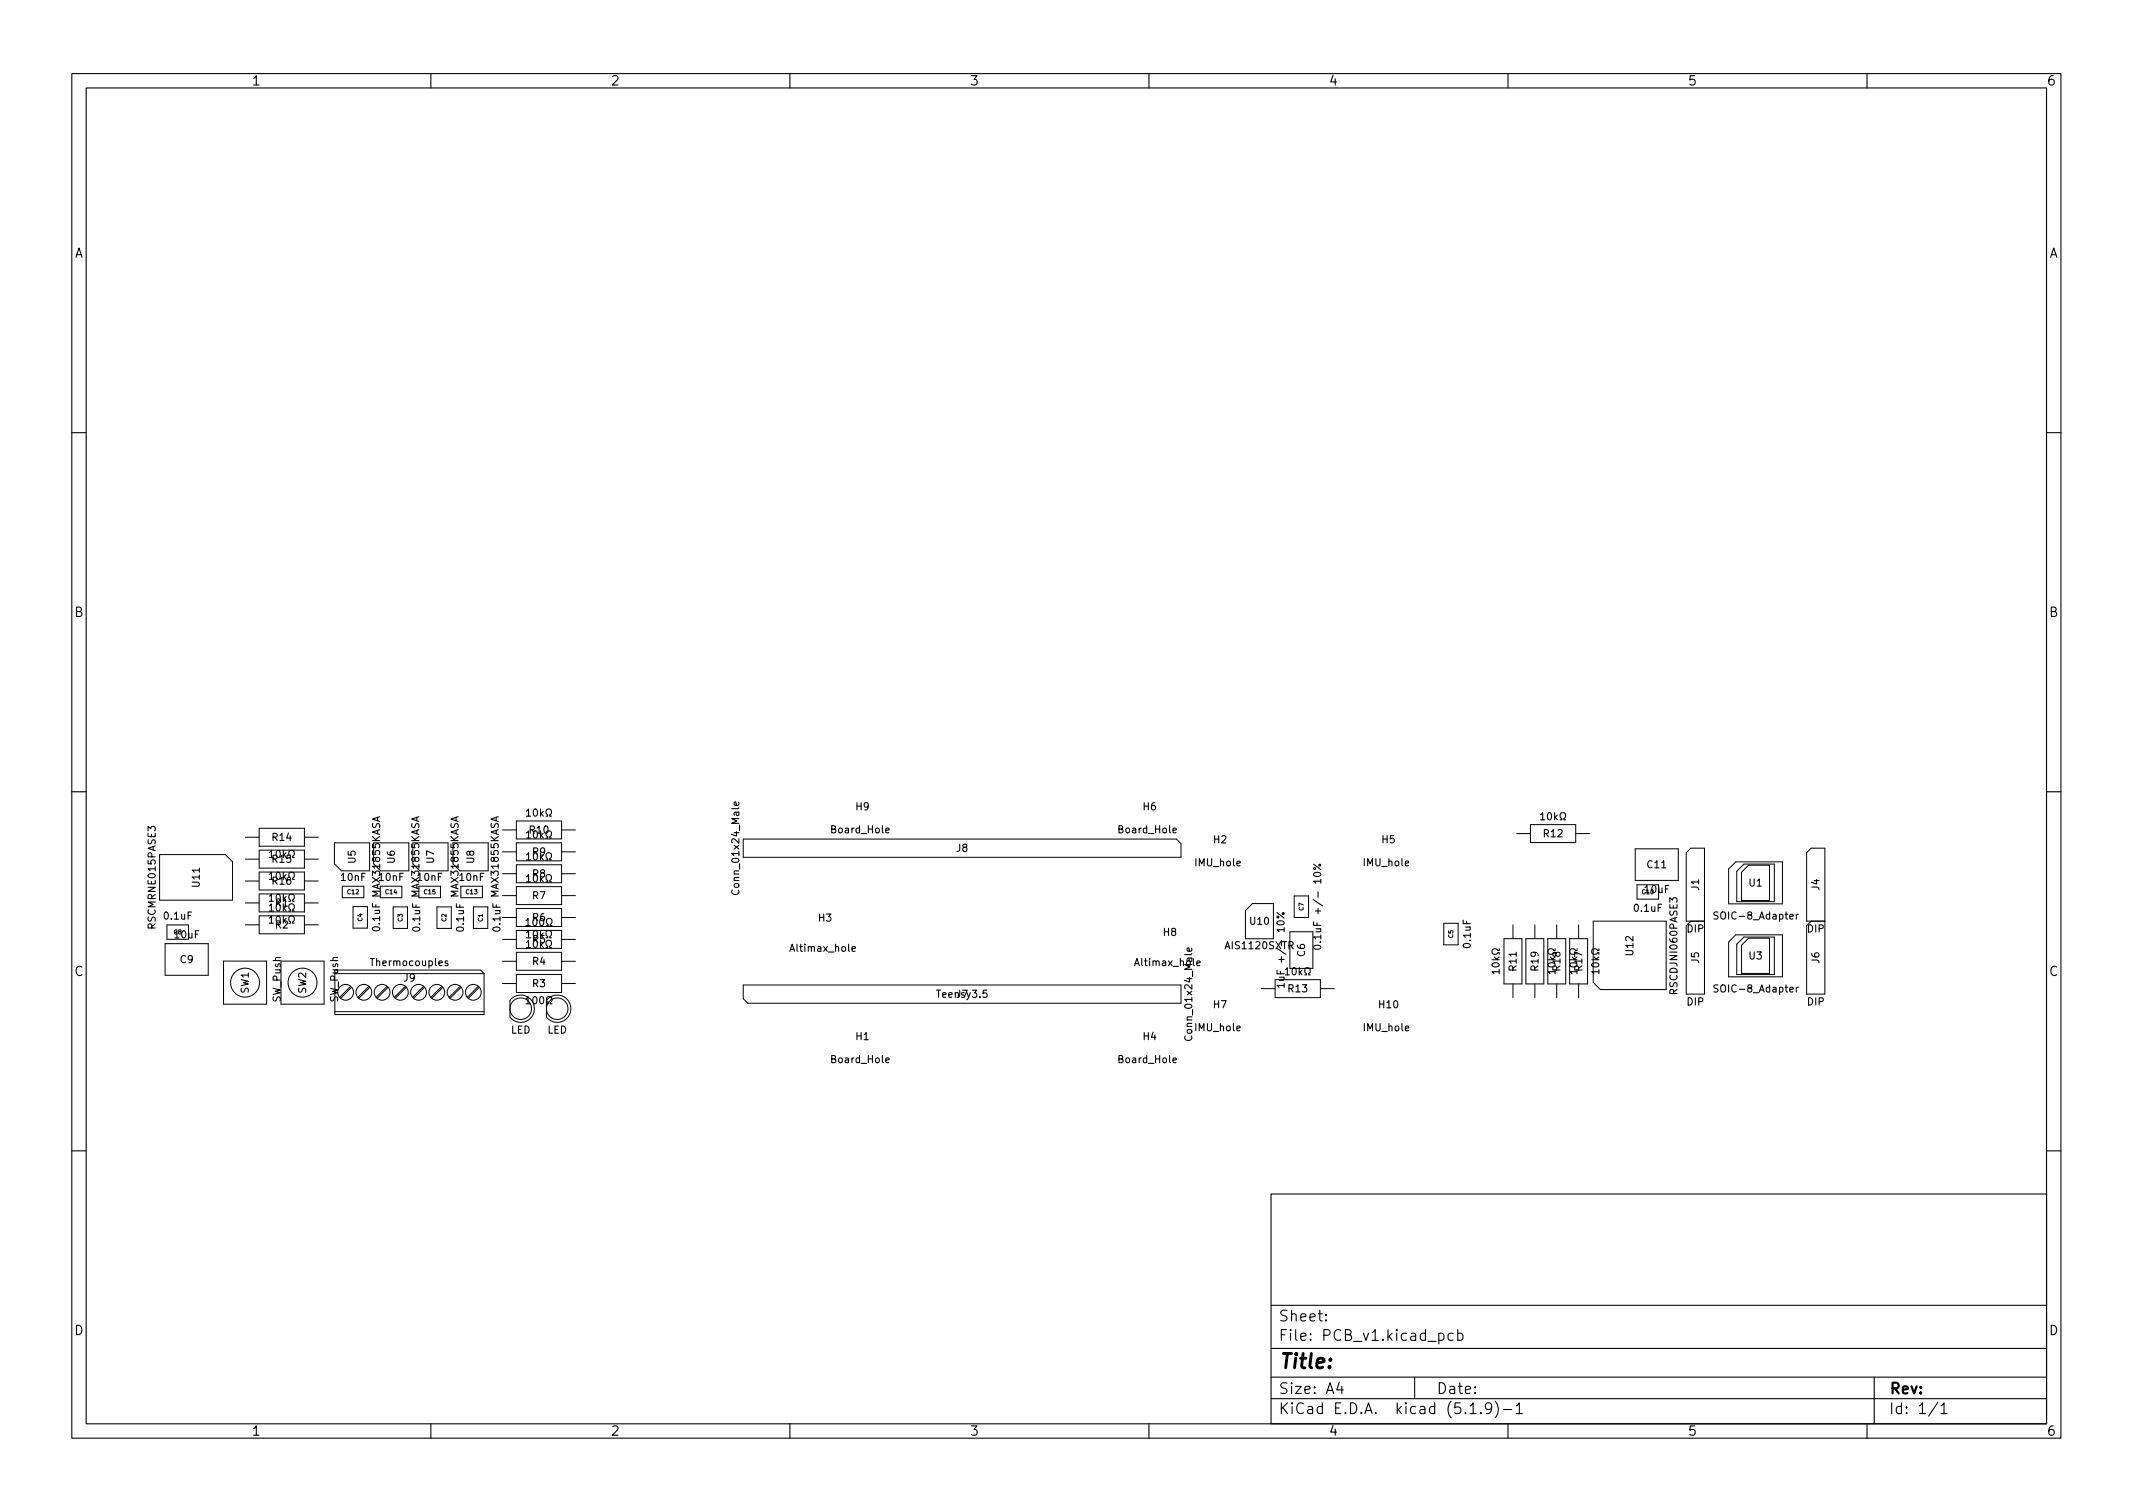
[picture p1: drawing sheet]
<svg xmlns="http://www.w3.org/2000/svg" width="297mm" height="210mm" viewBox="0 0 297 210" stroke-linecap="round" stroke-linejoin="round" font-family="sans-serif">
<defs><g id="words">
<text font-size="2.8" x="178" y="190.6">Title:</text>
<g font-size="2.1">
<text x="178" y="184">Sheet:</text>
<text x="178" y="186.7">File: PCB_v1.kicad_pcb</text>
<text x="178" y="196.9">KiCad E.D.A. kicad (5.1.9)-1</text>
<text x="178" y="194.1">Size: A4</text>
<text x="200" y="194.1">Date:</text>
<text x="263" y="194.1">Rev:</text>
<text x="263" y="196.9">Id: 1/1</text>
</g>
<g font-size="1.8">
<text x="35" y="11.9">1</text>
<text x="85" y="11.9">2</text>
<text x="135" y="11.9">3</text>
<text x="185" y="11.9">4</text>
<text x="235" y="11.9">5</text>
<text x="285" y="11.9">6</text>
<text x="10.3" y="35.9">A</text>
<text x="285.3" y="35.9">A</text>
<text x="10.3" y="85.9">B</text>
<text x="285.3" y="85.9">B</text>
<text x="10.3" y="135.9">C</text>
<text x="285.3" y="135.9">C</text>
<text x="10.3" y="185.9">D</text>
<text x="285.3" y="185.9">D</text>
<text x="35" y="199.9">1</text>
<text x="85" y="199.9">2</text>
<text x="135" y="199.9">3</text>
<text x="185" y="199.9">4</text>
<text x="235" y="199.9">5</text>
<text x="285" y="199.9">6</text>
</g>
<g font-size="1.4">
<text x="73.9" y="113.7">10k</text>
<text x="119.2" y="112.8">H9</text>
<text x="159.2" y="112.8">H6</text>
<text x="38" y="117.1">R14</text>
<text x="38.1" y="119.5">10k</text>
<text x="73.8" y="116.1">R10</text>
<text x="73.9" y="116.7">10k</text>
<text x="73.9" y="119.8">10k</text>
<text x="74.2" y="119.1">R9</text>
<text x="115.9" y="116">Board_Hole</text>
<text x="133.2" y="118.6">J8</text>
<text x="155.9" y="116">Board_Hole</text>
<text x="169" y="117.4">H2</text>
<text x="192.5" y="117.4">H5</text>
<text x="215" y="116.6">R12</text>
<text x="215.1" y="114.2">10k</text>
<text x="27.8" y="123.4" transform="rotate(-90 27.8 123.4)">U11</text>
<text x="38" y="123.2">R16</text>
<text x="38" y="120.1">R15</text>
<text x="38.1" y="125.5">10k</text>
<text x="38.1" y="122.5">10k</text>
<text x="47.5" y="122.7">10nF</text>
<text x="49.5" y="120.2" transform="rotate(-90 49.5 120.2)">U5</text>
<text x="52.8" y="122.7">10nF</text>
<text x="52.9" y="124.8" transform="rotate(-90 52.9 124.8)">MAX31855KASA</text>
<text x="55" y="120.2" transform="rotate(-90 55 120.2)">U6</text>
<text x="58.2" y="122.7">10nF</text>
<text x="58.4" y="124.8" transform="rotate(-90 58.4 124.8)">MAX31855KASA</text>
<text x="60.4" y="120.2" transform="rotate(-90 60.4 120.2)">U7</text>
<text x="63.8" y="124.8" transform="rotate(-90 63.8 124.8)">MAX31855KASA</text>
<text x="64.1" y="122.7">10nF</text>
<text x="66" y="120.2" transform="rotate(-90 66 120.2)">U8</text>
<text x="69.4" y="124.8" transform="rotate(-90 69.4 124.8)">MAX31855KASA</text>
<text x="73.9" y="122.8">10k</text>
<text x="74.2" y="125.2">R7</text>
<text x="74.2" y="122.2">R8</text>
<text x="102.9" y="124.1" transform="rotate(-90 102.9 124.1)">Conn_01x24_Male</text>
<text x="166.5" y="120.6">IMU_hole</text>
<text x="190" y="120.6">IMU_hole</text>
<text x="229.1" y="124.3">10uF</text>
<text x="229.4" y="120.9">C11</text>
<text x="236.6" y="124" transform="rotate(-90 236.6 124)">J1</text>
<text x="243.6" y="123.4">U1</text>
<text x="253.4" y="124" transform="rotate(-90 253.4 124)">J4</text>
<text x="21.7" y="129.1" transform="rotate(-90 21.7 129.1)">RSCMRNE015PASE3</text>
<text x="22.9" y="128">0.1uF</text>
<text x="24.4" y="130.6">10uF</text>
<text x="38.1" y="126.9">10k</text>
<text x="38.1" y="128.6">10k</text>
<text x="38.4" y="129.3">R2</text>
<text x="38.4" y="126.2">R1</text>
<text x="52.9" y="129.6" transform="rotate(-90 52.9 129.6)">0.1uF</text>
<text x="58.5" y="129.6" transform="rotate(-90 58.5 129.6)">0.1uF</text>
<text x="64.6" y="129.6" transform="rotate(-90 64.6 129.6)">0.1uF</text>
<text x="69.7" y="129.6" transform="rotate(-90 69.7 129.6)">0.1uF</text>
<text x="73.9" y="130.6">10k</text>
<text x="73.9" y="128.9">100</text>
<text x="73.9" y="132">10k</text>
<text x="74.2" y="128.3">R6</text>
<text x="74.2" y="131.3">R5</text>
<text x="114" y="128.3">H3</text>
<text x="162" y="130.3">H8</text>
<text x="174.1" y="128.8">U10</text>
<text x="184" y="130.7" transform="rotate(-90 184 130.7)">0.1uF +/- 10%</text>
<text x="204.8" y="131.9" transform="rotate(-90 204.8 131.9)">0.1uF</text>
<text x="227.7" y="127">0.1uF</text>
<text x="234.9" y="129.8">DIP</text>
<text x="239.2" y="128">SOIC-8_Adapter</text>
<text x="251.7" y="129.8">DIP</text>
<text x="25.1" y="134.1">C9</text>
<text x="51.8" y="134.5">Thermocouples</text>
<text x="56.2" y="136.7">J9</text>
<text x="74.2" y="134.4">R4</text>
<text x="74.2" y="137.4">R3</text>
<text x="110.3" y="132.5">Altimax_hole</text>
<text x="158.3" y="134.5">Altimax_hole</text>
<text x="170.8" y="132.2">AIS1120SXTR</text>
<text x="178.9" y="136.1" transform="rotate(-90 178.9 136.1)">1uF +/- 10%</text>
<text x="179.6" y="135.8">10k</text>
<text x="181.7" y="133.2" transform="rotate(-90 181.7 133.2)">C6</text>
<text x="208.8" y="135" transform="rotate(-90 208.8 135)">10k</text>
<text x="211.2" y="135.1" transform="rotate(-90 211.2 135.1)">R11</text>
<text x="214.2" y="135.1" transform="rotate(-90 214.2 135.1)">R19</text>
<text x="216.6" y="135" transform="rotate(-90 216.6 135)">10k</text>
<text x="217.3" y="135.1" transform="rotate(-90 217.3 135.1)">R18</text>
<text x="219.7" y="135" transform="rotate(-90 219.7 135)">10k</text>
<text x="220.3" y="135.1" transform="rotate(-90 220.3 135.1)">R17</text>
<text x="222.7" y="135" transform="rotate(-90 222.7 135)">10k</text>
<text x="227.4" y="133" transform="rotate(-90 227.4 133)">U12</text>
<text x="236.6" y="134.1" transform="rotate(-90 236.6 134.1)">J5</text>
<text x="243.6" y="133.6">U3</text>
<text x="253.4" y="134.1" transform="rotate(-90 253.4 134.1)">J6</text>
<text x="34.6" y="138.3" transform="rotate(-90 34.6 138.3)">SW1</text>
<text x="39.1" y="139.5" transform="rotate(-90 39.1 139.5)">SW_Push</text>
<text x="42.6" y="138.3" transform="rotate(-90 42.6 138.3)">SW2</text>
<text x="47.1" y="139.5" transform="rotate(-90 47.1 139.5)">SW_Push</text>
<text x="71.1" y="143.9">LED</text>
<text x="73.9" y="139.8">100</text>
<text x="76.2" y="143.9">LED</text>
<text x="130.6" y="138.9">Teensy3.5</text>
<text x="133.2" y="138.9">J7</text>
<text x="166.5" y="143.6">IMU_hole</text>
<text x="169" y="140.4">H7</text>
<text x="179.4" y="138.2">R13</text>
<text x="190" y="143.6">IMU_hole</text>
<text x="192.1" y="140.4">H10</text>
<text x="233.6" y="138.2" transform="rotate(-90 233.6 138.2)">RSCDJNI060PASE3</text>
<text x="234.9" y="140">DIP</text>
<text x="239.2" y="138.2">SOIC-8_Adapter</text>
<text x="251.7" y="140">DIP</text>
<text x="115.9" y="148">Board_Hole</text>
<text x="119.2" y="144.8">H1</text>
<text x="155.9" y="148">Board_Hole</text>
<text x="159.2" y="144.8">H4</text>
<text x="166" y="144.5" transform="rotate(-90 166 144.5)">Conn_01x24_Male</text>
</g>
<g font-size=".8">
<text x="48.4" y="124.5">C12</text>
<text x="53.7" y="124.5">C14</text>
<text x="59.1" y="124.5">C15</text>
<text x="64.9" y="124.5">C13</text>
<text x="228.7" y="124.5">C10</text>
<text x="24.2" y="130.1">C8</text>
<text x="50.5" y="128.3" transform="rotate(-90 50.5 128.3)">C4</text>
<text x="56.1" y="128.3" transform="rotate(-90 56.1 128.3)">C3</text>
<text x="62.1" y="128.3" transform="rotate(-90 62.1 128.3)">C2</text>
<text x="67.2" y="128.3" transform="rotate(-90 67.2 128.3)">C1</text>
<text x="181.5" y="126.8" transform="rotate(-90 181.5 126.8)">C7</text>
<text x="202.4" y="130.6" transform="rotate(-90 202.4 130.6)">C5</text>
</g>
</g></defs>
<g fill="none" stroke="#000" stroke-width=".15">
<path d="M10 10.2h277v190.1h-277zM12 12.2h273v186.1h-273zM60 10.2v2M110 10.2v2M160 10.2v2M210 10.2v2M260 10.2v2M10 60.2h2M285 60.2h2M10 110.2h2M37.5 118.7l.3-.3v1M37.5 119.4h.6"/>
<path d="M40.2 119.4h.3v-.2a.43 .43 0 0 1-.3-.6 .43 .43 0 0 1 .6-.1 .46 .46 0 0 1-.1 .7v.2h.3M73.3 112.9l.3-.3v1M73.3 116l.3-.3v1M73.3 119l.3-.3v1M73.3 113.6h.6M73.3 116.7h.6M73.3 119.7h.6M76 113.6h.3v-.1a.43 .43 0 0 1-.2-.6 .43 .43 0 0 1 .6-.2 .46 .46 0 0 1-.1 .8v.1h.2M76 116.7h.3v-.2a.43 .43 0 0 1-.2-.6 .43 .43 0 0 1 .6-.2 .46 .46 0 0 1-.1 .8v.2h.2M76 119.7h.3v-.1a.43 .43 0 0 1-.2-.6 .43 .43 0 0 1 .6-.2 .46 .46 0 0 1-.1 .8v.1h.2M214.5 113.4l.3-.2v1M214.5 114.2h.6"/>
<path d="M217.3 114.2h.2v-.2a.43 .43 0 0 1-.2-.6 .43 .43 0 0 1 .6-.2 .46 .46 0 0 1-.1 .8v.2h.2M285 110.2h2M37.5 124.8l.3-.3v1M37.5 121.7l.3-.2v1M37.5 126.1l.3-.2v1M37.5 127.8l.3-.3v1M37.5 125.5h.6M37.5 122.5h.6M37.5 126.9h.6M37.5 128.5h.6M40.2 125.5h.3v-.2a.43 .43 0 0 1-.3-.6 .43 .43 0 0 1 .6-.2 .46 .46 0 0 1-.1 .8v.2h.3M40.2 122.5h.3v-.2a.43 .43 0 0 1-.3-.6 .43 .43 0 0 1 .6-.2 .46 .46 0 0 1-.1 .8v.2h.3"/>
<path d="M40.2 126.9h.3v-.2a.43 .43 0 0 1-.3-.6 .43 .43 0 0 1 .6-.2 .46 .46 0 0 1-.1 .8v.2h.3M40.2 128.5h.3v-.1a.43 .43 0 0 1-.3-.6 .43 .43 0 0 1 .6-.2 .46 .46 0 0 1-.1 .8v.1h.3M73.2 128.2l.3-.3v1M73.2 139.1l.3-.3v1M73.2 128.9h.6M73.2 139.8h.6M73.3 122.1l.3-.3v1M73.3 129.9l.3-.3v1M73.3 131.2l.3-.3v1M73.3 122.8h.6M73.3 130.6h.6M73.3 131.9h.6"/>
<path d="M76 122.8h.3v-.2a.43 .43 0 0 1-.2-.6 .43 .43 0 0 1 .6-.2 .46 .46 0 0 1-.1 .8v.2h.2M76 130.6h.3v-.2a.43 .43 0 0 1-.2-.6 .43 .43 0 0 1 .6-.2 .46 .46 0 0 1-.1 .8v.2h.2M76 131.9h.3v-.2a.43 .43 0 0 1-.2-.5 .43 .43 0 0 1 .6-.2 .46 .46 0 0 1-.1 .7v.2h.2M76.1 128.9h.2v-.2a.43 .43 0 0 1-.2-.6 .43 .43 0 0 1 .6-.2 .46 .46 0 0 1-.1 .8v.2h.3M76.1 139.8h.2v-.2a.43 .43 0 0 1-.2-.6 .43 .43 0 0 1 .6-.2 .46 .46 0 0 1-.1 .8v.2h.3M177.8 127.1l1 .7M178.8 137.2h-1l.3 .3M178.8 136.9v.6M179 135.7h.6M181.7 135.7h.2v-.1a.43 .43 0 0 1-.2-.6 .43 .43 0 0 1 .6-.2 .46 .46 0 0 1-.1 .8v.1h.3M182.9 120.3l1 .8M183 131.8a.59 .59 0 0 1 .9 .1 .57 .57 0 0 1-1-.1z"/>
<path d="M183.8 131.2h.1M208.8 135.3h-1l.3 .3M208.8 132.1v.3h-.2a.43 .43 0 0 0-.6-.3 .43 .43 0 0 0-.2 .6 .46 .46 0 0 0 .8-.1h.2v.3M208.8 135v.6M216.6 135.3h-1l.2 .3M216.6 132.1v.3h-.2a.43 .43 0 0 0-.6-.3 .43 .43 0 0 0-.2 .6 .46 .46 0 0 0 .8-.1h.2v.3M216.6 135v.6M219.6 135.3h-1l.3 .3M219.6 132.1v.3h-.2a.43 .43 0 0 0-.6-.3 .43 .43 0 0 0-.1 .6 .46 .46 0 0 0 .7-.1h.2v.3M219.6 135v.6M222.7 135.3h-1l.2 .3M222.7 132.1v.3h-.2a.43 .43 0 0 0-.6-.3 .43 .43 0 0 0-.2 .6 .46 .46 0 0 0 .8-.1h.2v.3"/>
<path d="M222.7 135v.6M239.2 137.2l-.3-.1-.2 .2 .1 .3 .4 .2v.2l-.1 .1h-.4M239.2 127h-.3l-.2 .2 .1 .2 .4 .2v.3l-.1 .1-.4-.1M250.4 137.5l-.2 .2M250.4 127.3l-.2 .2M10 160.2h2M177 166.3h108v32h-108zM285 160.2h2M60 198.3v2M110 198.3v2M160 198.3v2M177 194.8h108"/>
<path d="M177 191.8h108M177 187.8h108M177 181.8h108M184.6 183.8l.1 .1h-.1v-.1v.1M184.6 183l.1 .1h-.1v-.1v.1M186.5 192.5l-.4 1h1M186.9 193v1M197 191.8v3M200.4 185.7l.4-.1 .3 .3v.4l-.2 .3h-.1h-.4M202.4 185.7l-.5-.1-.3 .3v.4l.2 .3h.1h.5M203 185.7l.4-.1 .3 .3v.4l-.1 .3h-.2h-.4M203 185.1v1.5"/>
<path d="M204.7 195.8l.4-.5v1.5M204.7 196.8h.9M206.2 196.7l.1 .1h-.1h-.1l.1-.1v.1M207.7 196l-.3 .3-.4-.1-.1-.2v-.4l.1-.2 .4-.1 .2 .2a.99 .99 0 0 1-.3 1.3h-.3M208.2 195.1a1.72 1.72 0 0 1 0 2.3M209.4 196.3h1.1M210 198.3v2M211.1 195.8l.5-.5v1.5M211.1 196.8h.9M260 198.3v2M261 191.8v6.5M269.9 195.3l-1.3 1.9"/>
<path d="M270.3 195.8l.4-.5v1.5M270.3 196.8h.8"/>
<circle cx="178" cy="127.7" r=".14"/>
<circle cx="178.7" cy="127.2" r=".14"/>
<circle cx="183.1" cy="120.9" r=".14"/>
<circle cx="183.8" cy="120.5" r=".14"/>
</g>
<g fill="none" stroke="#000" stroke-width=".14">
<path d="M22.2 119h9.2l1 1v5.3h-10.2zM34.2 119.6h1.9M34.2 116.6h1.9M36.1 115.3h6.3v2.5h-6.3zM36.1 118.4h6.3v2.5h-6.3zM42.4 119.6h1.9M42.4 116.6h1.9M46.6 117.4h4.9v3.9h-4l-.9-1zM70 115.6h1.9M70 118.6h1.9M71.9 114.3h6.3v2.5h-6.3zM71.9 117.4h6.3v2.5h-6.3z"/>
<path d="M78.2 115.6h1.9M78.2 118.6h1.9M103.5 116.8h60.3l.7 .7v1.9h-61zM211.2 116.1h1.9M213.1 114.8h6.3v2.5h-6.3zM219.4 116.1h2M227.7 118.2h6v4.4h-6zM23 131.4h6v4.4h-6zM23.2 128.8h3v2h-3zM31.1 133.8h6v6h-6zM34.2 128.8h1.9M34.2 122.7h1.9"/>
<path d="M34.2 125.7h1.9M36.1 121.4h6.3v2.5h-6.3zM36.1 124.5h6.3v2.5h-6.3zM36.1 127.5h6.3v2.5h-6.3zM39.1 133.8h6v6h-6zM42.4 128.8h1.9M42.4 122.7h1.9M42.4 125.7h1.9M46.6 135.1h20.3l.5 .5v5.7h-20.8zM46.6 135.6h20.8M47.7 123.4h3v1.6h-3zM48.8 137.3l-1.5 1.6"/>
<path d="M49 137.5l-1.6 1.5M49.2 126.2h2v3h-2zM51.4 137.3l-1.6 1.6M51.5 137.5l-1.5 1.5M52 120.3v-2.9h4.9v3.9h-3.9M53 123.4h3v1.6h-3M53.9 137.3l-1.5 1.6M54 137.5l-1.5 1.5M54.8 126.3h2v3h-2zM56.5 137.3l-1.6 1.6M56.6 137.5l-1.5 1.5M57.5 120.3v-2.9h4.9v3.9h-3.9"/>
<path d="M58.3 123.4h3v1.6h-3M59 137.3l-1.5 1.6M59.1 137.5l-1.5 1.5M60.8 126.3h2v3h-2zM61.5 137.3l-1.5 1.6M61.7 137.5l-1.6 1.5M63.1 120.3v-2.9h4.9v3.9h-3.9M64.1 137.3l-1.6 1.6M64.2 123.4h3v1.6h-3M64.2 137.5l-1.5 1.5M65.9 126.3h2v3h-2zM66.6 137.3l-1.5 1.6"/>
<path d="M66.7 137.5l-1.5 1.5M70 130.8h1.9M70 124.7h1.9M70 121.7h1.9M70 127.8h1.9M70 133.9h1.9M70 136.9h1.9M71.2 139.1a1.9 1.9 0 0 1 2.7 .1 1.9 1.9 0 0 1-.2 2.7 1.9 1.9 0 0 1-2.7-.3v-2.3zM71.9 123.5h6.3v2.5h-6.3zM71.9 120.4h6.3v2.5h-6.3zM71.9 126.5h6.3v2.5h-6.3zM71.9 129.6h6.3v2.5h-6.3z"/>
<path d="M71.9 132.6h6.3v2.5h-6.3zM71.9 135.7h6.3v2.5h-6.3zM76.3 139.1a1.9 1.9 0 0 1 2.7 .1 1.9 1.9 0 0 1-.2 2.7 1.9 1.9 0 0 1-2.7-.3v-2.3zM78.2 130.8h1.9M78.2 124.7h1.9M78.2 121.7h1.9M78.2 127.8h1.9M78.2 133.9h1.9M78.2 136.9h1.9M103.5 137.2h61v2.5h-60.4l-.6-.6zM174.4 125.8h2.9v4.9h-3.9v-3.9zM175.6 137.7h2"/>
<path d="M177.6 136.4h6.3v2.5h-6.3zM179.6 129.7h3.2v5.1h-3.2zM180.2 124.8h2v3h-2zM183.9 137.7h1.9M201.1 128.6h2v3h-2zM209.4 130.7h2.5v6.3h-2.5zM210.7 128.8v1.9M210.7 137v1.9M212.5 130.7h2.5v6.3h-2.5zM213.7 128.8v1.9M213.7 137v1.9M215.5 130.7h2.5v6.3h-2.5z"/>
<path d="M216.8 128.8v1.9M216.8 137v1.9M218.6 130.7h2.5v6.3h-2.5zM219.8 128.8v1.9M219.8 137v1.9M221.9 128.3h10.1v9.5h-9.1l-1-1zM228 123.2h3v2h-3zM235.5 128.3l-.7 .6v9.5h2.6v-20.3h-1.9l-.7 .6v9.6h2.6M241.7 130.2h6.5v5.8h-7.5v-4.8zM241.7 120h6.5v5.9h-7.5v-4.9zM241.9 131.5l1-1h4.2v5.2h-5.2zM241.9 121.3l1-1h4.2v5.2h-5.2z"/>
<path d="M243.5 130.6h2.9v4.9h-3.9v-3.9zM243.5 120.5h2.9v4.9h-3.9v-3.9zM252.2 128.3l-.6 .6v9.5h2.5v-20.3h-1.9l-.6 .6v9.6h2.5M46.6 140.9h20.8"/>
<circle cx="34.1" cy="136.8" r="2.02"/>
<circle cx="42.1" cy="136.8" r="2.02"/>
<circle cx="48.1" cy="138.2" r="1.1"/>
<circle cx="50.7" cy="138.2" r="1.1"/>
<circle cx="53.2" cy="138.2" r="1.1"/>
<circle cx="55.8" cy="138.2" r="1.1"/>
<circle cx="58.3" cy="138.2" r="1.1"/>
<circle cx="60.8" cy="138.2" r="1.1"/>
<circle cx="63.4" cy="138.2" r="1.1"/>
<circle cx="65.9" cy="138.2" r="1.1"/>
<circle cx="72.5" cy="140.5" r="1.5"/>
<circle cx="77.6" cy="140.5" r="1.5"/>
</g>
<use href="#words"/>
</svg>
